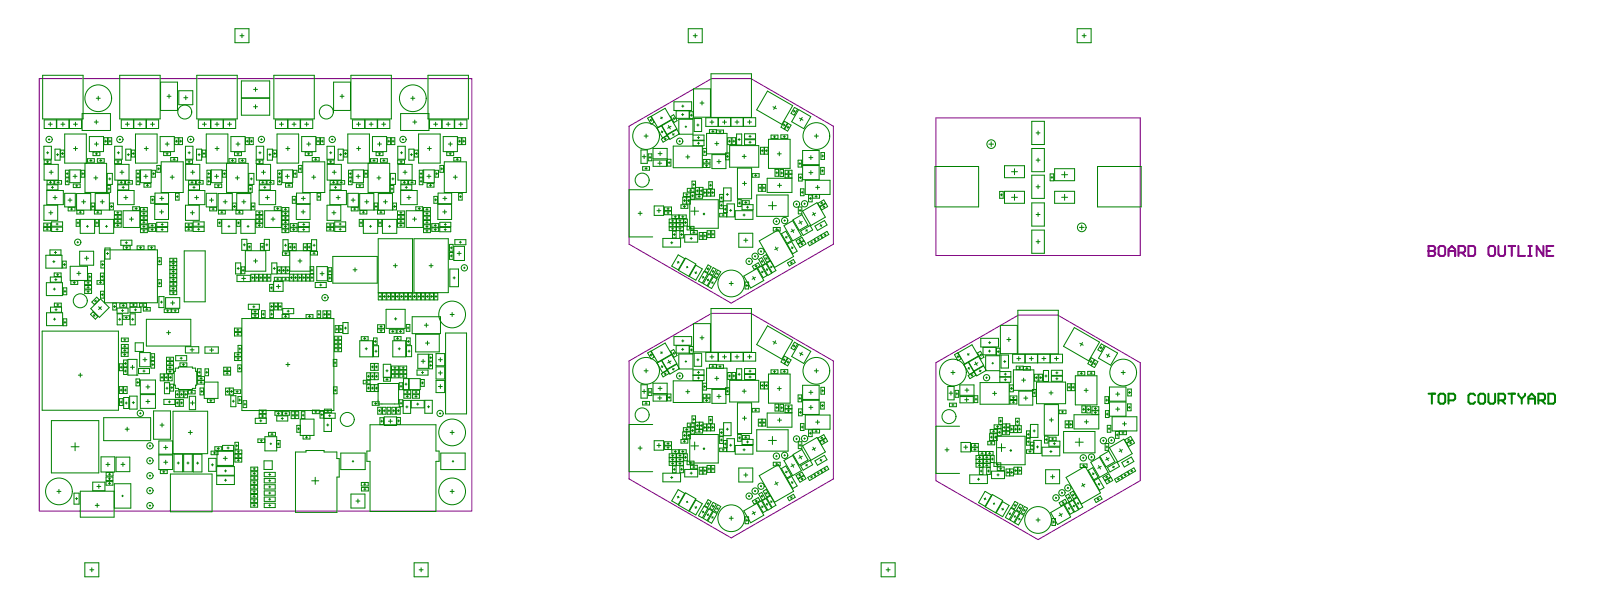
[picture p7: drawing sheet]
<svg xmlns="http://www.w3.org/2000/svg" width="1360mm" height="517mm" viewBox="0 0 1360 517" stroke-linecap="round" stroke-linejoin="round" font-family="sans-serif">
<path d="M1209 208v9h4l2-2v-1l-2-2h-4" fill="none" stroke="#800080" stroke-width="1.7"/>
<circle cx="1209" cy="212" r=".8" fill="#800080"/>
<g fill="none" stroke="#800080" stroke-width="1.7">
<path d="M1209 208h4l2 1v2l-2 1h-4M1218 209l1-1h3l1 1v6l-1 2h-3l-1-2zM1226 212h6M1226 217v-6l3-3 3 3v6M1235 214h4l1-2v-3l-1-1h-4v9M1237 214l3 3M1243 208h4l2 1v6l-2 2h-4zM1260 209l1-1h3l2 1v6l-2 2h-3l-1-2zM1268 208v7l2 2h3l1-2v-7M1277 208h5M1280 208v9M1285 208v9h6"/>
<path d="M1294 208h3M1294 217h3M1295 208v9M1306 208v9l-5-9v9M1309 212h3M1315 208h-6v9h6"/>
</g>
<path d="M33 66h366v366h-366zM792 100h173v116h-173zM533 107l69-41h34l69 41v100l-86 49-86-49zM533 305l69-40h34l69 40v100l-86 50-86-50zM792 307l70-40h33l70 40v100l-86 49-87-49z" fill="none" stroke="#800080" stroke-width=".85"/>
<g fill="none" stroke="#008000" stroke-width=".85">
<path d="M199 24h12v12h-12zM203 30h4M205 29v3M583 24h11v12h-11zM587 30h3M589 29v3M912 24h12v12h-12zM916 30h3M918 29v3M64 186h3v5h-3zM65 189h2M66 188v1"/>
<path d="M68 186h12v11h-12zM73 191h2M74 191v1M81 186h3v5h-3zM81 189h2M82 188v1M84 186h12v11h-12zM89 191h2M90 191v1M184 186h3v5h-3zM185 189h2M186 188v1"/>
<path d="M188 186h12v11h-12zM193 191h2M194 191v1M200 186h3v5h-3zM201 189h2M202 188v1M204 186h12v11h-12zM209 191h2M210 191v1M304 186h3v5h-3zM305 189h2M306 188v1"/>
<path d="M308 186h12v11h-12zM313 191h1M314 191v1M320 186h3v5h-3zM321 189h2M322 188v1M324 186h12v11h-12zM329 191h2M330 191v1M226 232h3v6h-3zM227 235h2M228 234v2"/>
<path d="M232 238h8v8h-8zM263 226h3v5h-3zM263 228h2M264 228v1M83 259l3 3M86 259l-3 3M234 242h3M236 241v3M77 261l8-8 7 7-8 8zM108 304h8v13h-8zM254 355h12v13h-12zM72 476h12v12h-12z"/>
<path d="M351 476h11v12h-11zM746 476h12v12h-12zM76 482h3M78 480v4M355 482h3M356 480v4M750 482h3M752 480v4"/>
</g>
<g fill="none" stroke="#008000" stroke-width="1.7">
<path d="M1209 333h6M1212 333v8M1218 334l1-1h3l1 1v6l-1 1h-3l-1-1zM1226 339h4l2-2v-3l-2-1h-4v8M1249 334l-2-1h-3l-1 1v6l1 1h3l2-1M1252 334l1-1h3l1 1v6l-1 1h-3l-1-1zM1260 333v7l1 1h3l2-1v-7M1268 339h5l1-2v-3l-1-1h-5v8M1271 339l3 2M1277 333h5M1280 333v8M1285 333v1l3 3"/>
<path d="M1288 337v4M1291 333v1l-3 3M1294 337h5M1302 339h4l2-2v-3l-2-1h-4v8M1305 339l3 2M1311 333h4l1 1v6l-1 1h-4zM1294 341v-5l3-3 2 3v5"/>
</g>
<circle cx="116" cy="317" r=".2" fill="#008000"/>
<g fill="none" stroke="#008000" stroke-width=".85">
<path d="M36 64h34v37h-34zM101 64h35v37h-35zM136 69h14v24h-14zM143 80v3M151 77h12v12h-12zM167 64h34v37h-34zM204 68h24v15h-24zM215 76h3M216 74v3M232 64h34v37h-34zM282 69h15v24h-15zM290 80v3"/>
<path d="M297 64h34v37h-34zM362 64h35v37h-35zM587 75h14v24h-14zM602 62h34v37h-34zM650 77l21 12-9 16-21-12zM70 96h23v14h-23zM81 83h4M83 81v4M141 81h4M156 83h3M157 81v3M204 83h24v14h-24z"/>
<path d="M215 90h3M216 89v3M288 81h3M339 96h24v14h-24zM348 83h3M349 81v4M548 100l3-2 3 6-3 1zM551 98l12-6 5 9-11 7zM559 99l1 2M561 99l-2 1M568 99l2-2 3 5-2 2zM570 100l1 1"/>
<path d="M570 86h15v7h-15zM571 100l-1 1M572 94h11v6h-11zM577 97h2M577 90h2M578 96v2M578 89v2M584 95h3v5h-3zM584 97h2M585 96v2M593 87h3M594 85v4"/>
<path d="M597 100h11v7h-11zM608 100h10v7h-10zM619 100h10v7h-10zM629 100h11v7h-11zM654 90l3 2M657 90l-2 3M672 94l1 1M673 91l2 1-3 5-2-1zM673 93l-1 2M676 93l10 6-6 10-10-6zM677 100l3 2M679 99l-2 3"/>
<path d="M37 101h11v8h-11zM41 118h1M41 105h3M42 117v2M43 103v4M48 101h10v8h-10zM52 105h3M53 103v4M55 113h18v25h-18zM59 101h10v8h-10zM62 105h4M64 103v4"/>
<path d="M76 116h12v12h-12zM80 103h3M82 102v3M88 117h3v5h-3zM89 119h1M89 118v2M92 116h3v6h-3zM92 119h2M93 118v2M101 118h1M101 117v2M103 101h10v8h-10z"/>
<path d="M106 105h3M108 103v4M113 101h11v8h-11zM115 113h18v25h-18zM117 105h3M118 103v4M124 101h10v8h-10zM127 105h4M129 103v4M136 116h12v12h-12zM148 117h3v5h-3zM148 119h2"/>
<path d="M149 118v2M151 116h3v6h-3zM152 119h2M153 118v2M161 118h1M161 117v2M168 101h10v8h-10zM171 105h4M173 103v4M175 113h18v25h-18zM179 101h10v8h-10zM182 105h3"/>
<path d="M184 103v4M189 101h11v8h-11zM193 105h3M194 103v4M195 116h12v12h-12zM208 117h3v5h-3zM208 119h2M209 118v2M211 116h3v6h-3zM212 119h2M213 118v2M221 118h1"/>
<path d="M221 117v2M233 101h10v8h-10zM235 113h18v25h-18zM237 105h3M238 103v4M244 101h10v8h-10zM247 105h4M249 103v4M254 101h11v8h-11zM255 116h12v12h-12zM258 105h3M260 103v4"/>
<path d="M268 117h3v5h-3zM268 119h2M269 118v2M271 116h3v6h-3zM272 119h2M273 118v2M281 118h1M281 117v2M294 113h19v25h-19zM298 101h11v8h-11zM302 105h3M304 103v4"/>
<path d="M309 101h10v8h-10zM313 105h3M314 103v4M315 116h12v12h-12zM320 101h10v8h-10zM323 105h3M325 103v4M328 117h3v5h-3zM328 119h2M329 118v2M331 116h3v6h-3zM332 119h2"/>
<path d="M333 118v2M340 118h2M341 117v2M349 103h4M351 102v3M354 113h19v25h-19zM364 101h10v8h-10zM367 105h3M369 103v4M374 101h11v8h-11zM375 116h12v12h-12zM378 105h3"/>
<path d="M379 103v4M385 101h10v8h-10zM388 117h3v5h-3zM388 119h2M388 105h4M389 118v2M390 103v4M391 116h3v6h-3zM392 119h2M393 118v2M545 115h4M547 113v4"/>
<path d="M551 101v2M552 101l-2 1M556 109l4-3 5 8-4 3zM560 118l5-3 1 2-5 3zM560 111l1 1M560 106l9-5 4 8-8 5zM561 111l-1 1M563 117l1 1M564 117l-2 1M565 114l8-5 2 4-8 5zM566 106l1 3M568 107l-3 1"/>
<path d="M570 113v1M571 113l-2 1M575 101h12v13h-12zM575 119h1M575 119v1M580 107h1M581 107v1M587 114h9v5h-9zM587 119h9v4h-9zM588 100h6v11h-6zM590 106h2M590 116h2"/>
<path d="M591 105v2M591 115v2M601 110h5v3h-5zM601 103h3M603 111h1M603 102v3M603 110v2M607 110h5v3h-5zM607 120v3M609 112h1M609 111v1M612 103h3"/>
<path d="M613 102v3M616 117h3v5h-3zM617 119h1M618 119v1M620 116h3v6h-3zM620 119h2M621 118v2M622 103h4M624 113h4v10h-4zM624 102v3M625 118h2M626 117v2"/>
<path d="M630 118h10v4h-10zM630 113h10v4h-10zM633 103h3M634 115h2M635 102v3M635 119v2M635 114v2M651 118h18v24h-18zM653 114h6v3h-6zM655 116h2M656 115v2M661 114h6v3h-6z"/>
<path d="M663 116h2M663 105l2 1M664 115v1M664 103l3 1-3 5-3-1zM664 105l-1 2M666 107l2 1M667 104l3 2-3 5-3-2zM667 107l-1 1M689 115h4M691 113v4M839 120v4M873 103h11v19h-11z"/>
<path d="M877 112h3M879 111v3M37 124h6v11h-6zM37 139h12v13h-12zM37 135h6v3h-6zM39 137h2M39 129h2M40 136v2M40 128v2M47 126h4v9h-4zM48 131h2M49 130v2"/>
<path d="M51 127h3v6h-3zM52 130h2M53 129v2M62 126h4M64 124v3M72 138h18v25h-18zM74 134h6v3h-6zM76 136h2M77 135v2M79 129h6v3h-6zM80 122h3M81 130h2"/>
<path d="M82 120v4M82 129v2M82 134h6v3h-6zM84 136h2M85 135v2M97 135h6v3h-6zM97 124h6v11h-6zM97 139h12v13h-12zM99 137h2M99 129h2M100 136v2M100 128v2"/>
<path d="M106 126h5v9h-5zM108 131h2M109 130v2M111 127h3v6h-3zM112 130h2M113 129v2M122 126h4M124 124v3M133 140h3v6h-3zM136 137h19v26h-19zM139 129h5v3h-5zM140 122h3"/>
<path d="M141 130h1M141 129v2M142 120v4M145 133h5v3h-5zM147 135h1M147 134v2M157 124h6v11h-6zM157 139h12v13h-12zM157 135h6v3h-6zM159 137h2M159 129h2M160 136v2"/>
<path d="M160 128v2M166 126h5v9h-5zM168 131h1M169 130v2M171 127h3v6h-3zM172 130h2M173 129v2M182 126h3M184 124v3M192 138h18v25h-18zM194 134h6v3h-6zM196 136h2"/>
<path d="M197 135v2M199 129h5v3h-5zM200 122h3M201 130h1M201 120v4M201 129v2M202 134h6v3h-6zM204 136h2M205 135v2M217 135h6v3h-6zM217 124h6v11h-6zM217 139h12v13h-12z"/>
<path d="M219 137h2M219 129h2M220 136v2M220 128v2M226 126h5v9h-5zM228 131h1M228 130v2M231 127h3v6h-3zM232 130h2M233 129v2M242 126h3M244 124v3"/>
<path d="M253 140h3v6h-3zM256 137h19v26h-19zM258 129h6v3h-6zM260 122h3M260 130h2M261 129v2M261 120v4M264 133h6v3h-6zM266 135h2M267 134v2M277 124h6v11h-6zM277 139h12v13h-12z"/>
<path d="M277 135h6v3h-6zM279 137h2M279 129h2M280 136v2M280 128v2M286 126h5v9h-5zM287 131h2M288 130v2M291 127h3v6h-3zM292 130h1M293 129v2M302 126h3"/>
<path d="M304 124v3M312 138h18v25h-18zM314 134h5v3h-5zM316 136h1M317 135v2M318 129h6v3h-6zM320 122h3M320 130h2M321 120v4M321 129v2M322 134h6v3h-6zM324 136h2"/>
<path d="M325 135v2M337 135h5v3h-5zM337 124h6v11h-6zM337 139h12v13h-12zM339 137h1M339 129h2M340 136v2M340 128v2M346 126h4v9h-4zM347 131h2M348 130v2M351 127h3v6h-3z"/>
<path d="M352 130h1M352 129v2M362 126h3M363 124v3M372 140h3v6h-3zM376 137h19v26h-19zM378 129h6v3h-6zM380 122h3M380 130h2M381 129v2M381 120v4M384 133h6v3h-6z"/>
<path d="M386 135h2M387 134v2M543 127h5v11h-5zM544 133h3M545 131v3M549 130h3v6h-3zM549 133h2M550 132v2M553 126h12v8h-12zM553 135h11v6h-11zM557 138h3M557 130h3"/>
<path d="M559 136v4M559 128v4M565 135h3v6h-3zM566 138h1M566 137v2M570 124h25v18h-25zM581 133h3M582 131v3M590 121h2M591 120v2M595 139h6v3h-6zM595 135h6v3h-6z"/>
<path d="M596 128h1M597 128v1M597 136h2M598 126h-3v5h3v-18h17v17h-17M598 139v2M598 135v2M603 131h11v12h-11zM605 121h3M607 137h3M609 135v3M614 129h3v6h-3zM615 132h2"/>
<path d="M616 131v2M618 123h24v18h-24zM628 132h4M630 131v3M634 120h2M644 125h3v5h-3zM644 127h2M645 127v1M647 125h3v5h-3zM648 127h2M649 127v1M658 130h3"/>
<path d="M660 128v4M676 135h3v6h-3zM676 138h2M677 137v2M679 127h14v12h-14zM685 133h3M686 132v3M695 129h3v6h-3zM696 132h1M696 131v2M837 122h4M873 126h11v19h-11z"/>
<path d="M877 135h3M879 134v3M40 156h9v5h-9zM40 153h6v3h-6zM42 146h3M42 154h2M43 153v2M43 144v3M43 158h2M44 158v1M46 153h6v3h-6zM48 154h2"/>
<path d="M49 153v2M55 144h3v6h-3zM55 150h3v6h-3zM56 147h2M56 153h2M57 146v2M57 152v2M59 144h9v11h-9zM62 149h3M62 156h6v3h-6zM64 147v4M64 157h2"/>
<path d="M65 156v2M69 144h3v6h-3zM69 147h2M70 146v2M79 150h4M81 149v3M91 157h3v6h-3zM91 147h4v9h-4zM91 160h2M92 151h2M92 159v2M93 150v2"/>
<path d="M100 156h9v5h-9zM100 153h6v3h-6zM102 146h3M102 154h2M103 153v2M103 144v3M103 158h2M104 158v1M106 153h6v3h-6zM108 154h2M109 153v2M115 144h3v6h-3z"/>
<path d="M115 150h3v6h-3zM116 147h2M116 153h2M117 146v2M117 152v2M119 144h9v11h-9zM122 149h3M122 155h6v3h-6zM123 147v4M124 157h2M125 156v2M129 144h3v6h-3z"/>
<path d="M129 147h2M130 146v2M133 143h2M134 142v2M144 150h3M146 148v4M160 156h9v5h-9zM160 153h5v3h-5zM161 146h4M162 154h1M163 153v2M163 144v3"/>
<path d="M163 158h2M164 158v1M166 153h6v3h-6zM168 154h2M169 153v2M175 144h3v6h-3zM175 150h3v6h-3zM176 147h2M176 153h2M177 146v2M177 152v2M179 144h9v11h-9z"/>
<path d="M182 149h3M182 156h6v3h-6zM183 147v4M184 157h2M185 156v2M188 144h3v6h-3zM189 147h2M190 146v2M199 150h4M201 149v3M211 157h3v6h-3zM211 147h4v9h-4z"/>
<path d="M211 160h2M212 151h2M212 159v2M213 150v2M219 156h10v5h-10zM220 153h5v3h-5zM221 146h4M222 154h1M222 153v2M223 144v3M223 158h2M224 158v1"/>
<path d="M226 153h6v3h-6zM228 154h2M229 153v2M235 144h3v6h-3zM235 150h3v6h-3zM236 147h2M236 153h2M237 146v2M237 152v2M239 144h9v11h-9zM242 149h3M242 155h6v3h-6z"/>
<path d="M243 147v4M244 157h2M245 156v2M248 144h3v6h-3zM249 147h2M250 146v2M253 143h2M254 142v2M264 150h3M266 148v4M279 156h10v5h-10zM279 153h6v3h-6z"/>
<path d="M281 146h4M281 154h2M282 153v2M283 144v3M283 158h2M284 158v1M286 153h6v3h-6zM288 154h2M289 153v2M295 144h3v6h-3zM295 150h3v6h-3zM296 147h1"/>
<path d="M296 153h1M297 146v2M297 152v2M299 144h9v11h-9zM302 149h3M302 156h6v3h-6zM303 147v4M304 157h2M305 156v2M308 144h3v6h-3zM309 147h2M310 146v2"/>
<path d="M319 150h3M321 149v3M330 157h3v6h-3zM330 147h5v9h-5zM331 160h2M332 151h1M332 159v2M333 150v2M339 156h10v5h-10zM339 153h6v3h-6zM341 146h4M341 154h2"/>
<path d="M342 153v2M343 144v3M343 158h2M344 158v1M346 153h6v3h-6zM348 154h2M349 153v2M355 144h3v6h-3zM355 150h3v6h-3zM356 147h1M356 153h1M356 146v2"/>
<path d="M356 152v2M359 144h9v11h-9zM361 149h4M362 155h5v3h-5zM363 147v4M364 157h1M364 156v2M368 144h3v6h-3zM369 147h2M370 146v2M373 143h2M374 142v2"/>
<path d="M384 150h3M385 148v4M544 141h6v3h-6zM546 142h2M547 142v1M582 159h6v3h-6zM585 160v2M586 156h2M587 155v2M589 159h3v5h-3v-11h-3v6h3M597 140h2M600 154h3v6h-3z"/>
<path d="M601 157h1M601 156v2M613 159h6v11h-6zM624 142h12v26h-12zM629 155h3M630 153v4M637 147h6v3h-6zM639 148h2M640 147v2M642 156h3v6h-3zM643 159h1M643 158v2"/>
<path d="M645 156h3v6h-3zM646 159h2M647 158v2M649 151h21v12h-21zM656 143h3v6h-3zM657 146h1M658 145v2M658 157h4M660 155v3M660 143h3v6h-3zM661 146h2M662 145v2"/>
<path d="M665 147h5v3h-5zM665 144h5v3h-5zM667 149h1M667 146h1M667 148v2M667 145v1M676 147h3v6h-3zM677 150h1M678 149v2M678 160h3v6h-3zM679 140h14v12h-14zM682 152h21v12h-21z"/>
<path d="M685 146h3M686 144v4M690 158h4M692 157v3M695 142h3v5h-3zM695 145h2M696 144v1M791 141h37v34h-37zM850 140h17v10h-17zM856 145h5M859 143v5M873 148h11v20h-11z"/>
<path d="M877 158h3M879 156v4M889 147h3v6h-3zM890 150h1M890 149v2M893 143h17v10h-17zM899 148h5M901 145v5M929 141h37v34h-37zM37 174h12v12h-12zM40 161h14v12h-14zM41 180h4"/>
<path d="M43 178v4M45 167h3M47 165v4M55 164h9v11h-9zM58 169h3M58 175h6v3h-6zM59 168v3M60 177h2M61 176v2M65 164h12v14h-12zM65 178h6v3h-6zM67 179h2"/>
<path d="M68 179v1M69 171h3M71 169v3M77 172h3v6h-3zM78 175h2M79 174v2M80 178h6v3h-6zM81 164h12v14h-12zM82 179h2M83 179v1M85 171h3M87 169v3"/>
<path d="M93 172h3v6h-3zM94 175h1M94 174v2M97 178h6v3h-6zM99 180h2M100 161h14v12h-14zM100 179v2M104 178h14v14h-14zM105 167h3M107 165v4M112 175h6v3h-6zM114 176h2"/>
<path d="M115 176v1M119 176h6v3h-6zM119 179h6v3h-6zM121 177h2M122 176v2M122 180v2M128 166h3v6h-3zM128 169h2M129 168v2M131 173h12v13h-12zM131 163h12v9h-12zM135 179h3"/>
<path d="M135 168h4M137 178v3M137 166v3M149 163h3v6h-3zM149 166h2M150 165v2M157 174h12v12h-12zM159 161h14v12h-14zM161 180h3M163 178v4M165 167h3M166 165v4"/>
<path d="M175 164h9v11h-9zM177 169h4M178 175h5v3h-5zM179 168v3M180 177h1M180 176v2M185 164h12v14h-12zM185 178h6v3h-6zM187 179h2M188 179v1M189 171h3M191 169v3"/>
<path d="M197 172h3v6h-3zM198 175h1M198 174v2M200 178h6v3h-6zM200 164h12v14h-12zM202 179h2M203 179v1M205 171h3M206 169v3M213 172h3v6h-3zM213 175h2M214 174v2"/>
<path d="M217 178h5v3h-5zM219 180h1M219 161h14v12h-14zM220 179v2M224 178h14v14h-14zM225 167h3M226 165v4M232 175h6v3h-6zM234 176h2M235 176v1M239 176h6v3h-6zM239 179h6v3h-6z"/>
<path d="M241 177h2M242 176v2M242 180v2M247 166h3v6h-3zM248 169h2M249 168v2M251 173h11v13h-11zM251 163h11v9h-11zM255 179h3M255 168h3M257 178v3M257 166v3"/>
<path d="M268 163h3v6h-3zM269 166h2M270 165v2M277 174h11v12h-11zM279 161h14v12h-14zM281 180h3M283 178v4M285 167h3M286 165v4M294 164h9v11h-9zM297 169h4M297 175h6v3h-6z"/>
<path d="M299 168v3M299 177h2M300 176v2M304 164h12v14h-12zM305 178h6v3h-6zM307 179h2M308 179v1M309 171h3M310 169v3M317 172h3v6h-3zM317 175h2M318 174v2"/>
<path d="M320 178h5v3h-5zM320 164h12v14h-12zM322 179h1M322 179v1M325 171h3M326 169v3M333 172h3v6h-3zM333 175h2M334 174v2M336 178h6v3h-6zM338 180h2M339 161h14v12h-14z"/>
<path d="M339 179v2M344 178h14v14h-14zM344 167h4M346 165v4M352 175h6v3h-6zM354 176h2M355 176v1M359 176h5v3h-5zM359 179h5v3h-5zM361 177h1M361 176v2M361 180v2"/>
<path d="M367 166h3v6h-3zM368 169h2M369 168v2M371 173h11v13h-11zM371 163h11v9h-11zM375 179h3M375 168h3M376 178v3M377 166v3M388 163h3v6h-3zM389 166h2M390 165v2"/>
<path d="M542 179v3M553 160h-20v40h20M554 174h8v8h-8zM556 178h3M558 177v3M563 175h5v3h-5zM563 179h5v3h-5zM565 177h1M566 176v2M566 179v2M576 173h6v3h-6zM578 167h3v6h-3z"/>
<path d="M578 175h2M578 163h6v3h-6zM579 170h1M579 174v2M579 169v2M580 165h2M581 164v2M581 167h3v6h-3zM582 170h2M583 169v2M584 161h2M585 179h6"/>
<path d="M585 163h3v6h-3zM585 166h2M586 165v2M588 175v7M589 165h6v3h-6zM589 161h2M590 161v1M591 166h2M592 165v2M593 161h1M594 161v1M595 160h3v6h-3v-7h-3v5h3"/>
<path d="M596 163h2M597 162v2M598 160h3v6h-3zM599 163h2M600 162v2M602 160h3v6h-3zM602 163h2M603 162v2M609 171h3v6h-3zM609 164h3v6h-3zM610 174h2M610 167h2"/>
<path d="M611 166v2M611 173v2M613 177h2M614 176v2M615 164h2M615 172h7v11h-7zM615 174h-3v6h3M616 164v1M618 178h1M619 177v2M622 178h15v8h-15zM624 169h3v6h-3z"/>
<path d="M625 172h2M626 171v2M628 173h9v4h-9zM628 170h6v3h-6zM630 171h2M631 170v2M632 175h2M633 174v2M641 165h26v18h-26zM650 174h7M654 171v6M674 173h1"/>
<path d="M674 172v1M676 175h3v6h-3zM676 178h2M677 177v2M678 163h2M679 162v2M679 179l13-8 7 13-13 7zM680 172h2M681 172v1M684 165h3v6h-3zM685 168h2M686 167v2"/>
<path d="M688 165h6v3h-6zM688 180l2 3M690 166h2M691 165v2M692 172l5-3 2 3-5 3zM694 175l5-3 2 3-5 3zM695 171l1 2M696 171l-1 1M697 174l1 2M698 174l-1 1M846 162h3v6h-3zM847 165h2"/>
<path d="M848 164v2M850 162h17v10h-17zM856 167h5M859 164v5M873 172h11v19h-11zM879 180v3M893 162h17v10h-17zM899 167h5M901 164v5M37 192h6v3h-6zM37 189h6v3h-6zM39 194h2"/>
<path d="M39 190h2M40 193v2M40 189v2M44 188h9v3h-9zM44 192h9v4h-9zM47 190h2M47 194h2M48 189v1M48 193v2M97 182h6v3h-6zM97 189h6v3h-6zM97 186h6v3h-6z"/>
<path d="M99 191h2M99 184h2M99 187h2M100 183v2M100 190v2M100 186v2M110 185h3M111 184v3M119 194h6v3h-6zM119 183h6v3h-6zM119 186h6v3h-6zM119 190h6v3h-6z"/>
<path d="M121 195h2M121 192h2M121 188h2M121 184h2M121 181h2M122 194v2M122 183v2M122 187v2M122 191v2M126 193h6v3h-6zM126 189h6v3h-6zM128 194h2"/>
<path d="M128 191h2M129 190v2M129 193v2M133 192h9v4h-9zM133 188h9v4h-9zM136 194h2M136 190h2M137 193v2M137 189v2M157 192h6v3h-6zM157 189h6v3h-6zM159 194h2"/>
<path d="M159 190h2M160 193v2M160 189v2M164 188h9v3h-9zM164 192h9v4h-9zM167 190h2M167 194h2M168 189v1M168 193v2M217 189h5v3h-5zM217 182h5v3h-5zM217 186h5v3h-5z"/>
<path d="M219 191h1M219 184h1M219 187h1M220 183v2M220 190v2M220 186v2M229 185h4M231 184v3M239 194h6v3h-6zM239 183h6v3h-6zM239 186h6v3h-6zM239 190h6v3h-6z"/>
<path d="M241 195h2M241 192h2M241 188h2M241 184h2M241 181h2M242 194v2M242 183v2M242 187v2M242 191v2M246 193h6v3h-6zM246 189h6v3h-6zM248 194h2"/>
<path d="M248 191h2M249 190v2M249 193v2M252 192h10v4h-10zM252 188h10v4h-10zM256 194h2M256 190h2M257 193v2M257 189v2M277 192h5v3h-5zM277 189h5v3h-5zM279 194h1"/>
<path d="M279 190h1M279 193v2M280 189v2M283 192h10v4h-10zM283 188h10v3h-10zM287 190h2M287 194h2M288 189v1M288 193v2M336 189h6v3h-6zM336 182h6v3h-6zM336 186h6v3h-6z"/>
<path d="M338 191h2M338 184h2M338 187h2M339 183v2M339 190v2M339 186v2M349 185h4M351 184v3M359 194h5v3h-5zM359 183h5v3h-5zM359 186h5v3h-5zM359 190h5v3h-5z"/>
<path d="M361 195h1M361 192h1M361 188h1M361 184h1M361 181h1M361 194v2M361 183v2M361 187v2M361 191v2M366 189h5v3h-5zM366 193h5v3h-5zM368 194h1"/>
<path d="M368 191h1M368 190v2M368 193v2M372 192h10v4h-10zM372 188h10v4h-10zM376 194h2M376 190h2M377 193v2M377 189v2M540 180h4M565 180h1M566 185h6v3h-6z"/>
<path d="M566 189h6v3h-6zM566 192h6v3h-6zM568 190h2M568 187h2M568 194h2M569 182h6v3h-6zM569 195h3v6h-3zM569 186v2M569 189v2M569 193v1M570 198h2M571 183h2"/>
<path d="M571 197v2M572 182v2M573 185h5v3h-5zM573 189h5v3h-5zM573 192h5v3h-5zM575 190h1M575 187h1M575 194h1M575 182h6v3h-6zM575 195h3v6h-3zM576 186v2M576 189v2"/>
<path d="M576 193v1M576 198h2M577 197v2M577 183h2M578 182v2M579 185h3v6h-3zM579 188h2M580 198h11v7h-11zM580 187v2M582 191h5v3h-5zM584 193h24v-24h-24v24M584 195h6v3h-6z"/>
<path d="M585 192v2M586 196h2M587 196v1M592 197h3v5h-3zM592 200h2M593 199v2M595 197h3v5h-3zM595 181h2M596 200h2M596 180v2M596 182h.1M597 199v1"/>
<path d="M599 195h3v6h-3zM599 198h2M600 197v2M602 195h3v6h-3zM603 198h1M604 197v2M609 180h6v3h-6zM611 182h2M612 181v2M625 197h12v12h-12zM629 182h2M630 181v2"/>
<path d="M655 192h5v3h-5zM657 187h1M657 194h1M657 187v1M657 193v2M661 198l4-2 5 8-4 2zM664 187h1M664 191l7-4 7 13-7 4zM664 186v1M665 200l1 1M670 194l2 3M671 186l8-4 5 9-8 4z"/>
<path d="M672 194l-2 2M677 187l1 3M678 195l8-4 2 4-8 4zM679 187l-3 2M682 194l1 2M684 195h-2M690 191l8-4 2 3-8 5zM690 180l-2 2M694 190l1 2M695 199l5-3 2 2-5 3zM696 190l-2 1M698 198l1 1"/>
<path d="M699 198l-1 1M873 195h11v19h-11zM877 181h3M914 192h4M916 190v4M39 216h13v11h-13zM42 211h10v5h-10zM46 214h2M47 213v1M65 205h1M66 204v2M67 213h12v11h-12z"/>
<path d="M72 218h3M73 217v3M88 211h45v45h-45zM89 210h4v9h-4zM90 214h2M91 214v1M102 203h10v4h-10zM104 208h6v3h-6zM106 205h2M106 210h2M107 204v2M107 209v1"/>
<path d="M116 208h6v3h-6zM118 210h2M119 209v1M125 208h6v3h-6zM127 209h2M128 209v1M134 218h3v6h-3zM144 218h6v6h-6zM146 220h2M147 219v2M156 212h18v43h-18zM205 202h4v10h-4z"/>
<path d="M206 207h2M207 206v2M208 212h17v17h-17zM210 206h3v6h-3zM210 209h2M211 208v2M216 219v3M220 206h3v6h-3zM221 209h2M222 208v2M224 202h4v10h-4zM225 207h2"/>
<path d="M226 206v2M239 213h6v3h-6zM240 203h4v9h-4zM241 207h2M241 215h2M242 207v1M242 214v1M244 206h3v6h-3zM245 209h2M245 212h18v17h-18zM246 208v2M248 212v-6h3v6"/>
<path d="M248 209h2M249 208v2M254 219v3M257 212v-6h3v6M257 209h2M258 208v2M260 206h3v6h-3zM261 209h2M262 208v2M263 213h6v3h-6zM264 203h4v9h-4zM265 214h2"/>
<path d="M265 207h2M266 213v2M266 207v1M282 217h37v23h-37zM320 202h29v46h-29zM350 202h29v46h-29zM381 207h3v6h-3zM381 214h3v5h-3zM381 210h2M381 216h2M382 209v2M382 216v1"/>
<path d="M384 208h9v12h-9zM385 203h9v4h-9zM387 214h3M389 213v3M389 205h2M390 204v2M561 202h15v7h-15zM568 205h2M569 204v2M574 216l6 3-6 9-5-3zM580 218l9 5-6 11-9-5zM584 202h2"/>
<path d="M585 201v2M630 203h3M631 202v3M639 216l1 1M640 216l-1 1M642 219l3-1 3 5-3 1zM643 204l16-10 13 23-16 9zM644 212l1 1M645 212l-1 1M646 217l3-2 3 5-3 2zM648 218l1 1M650 218l-2 1"/>
<path d="M656 209l2 3M659 210l-3 1M666 207l4-3 5 8-4 3zM666 200l-1 1M670 209l1 1M671 209l-1 1M674 204l5-3 1 2-5 3zM676 207l5-3 1 2-5 3zM677 203l1 1M678 203l-2 1M678 206l1 1M680 206l-2 1"/>
<path d="M684 205l5-3 1 3-5 3zM687 204v2M688 205l-2 1M689 202l5-3 2 3-5 2zM692 201l1 2M694 201l-2 1M877 204h3M879 203v3M39 239h14v11h-14zM43 234h9v5h-9zM45 221h2M46 220v2"/>
<path d="M46 231h6v3h-6zM46 237h2M47 236v1M48 232h2M49 231v2M53 221h3v6h-3zM54 224h1M55 223v2M59 225h15v12h-15zM60 238h6v3h-6zM62 239h2M63 238v2"/>
<path d="M65 231h3M67 230v3M72 238h5v3h-5zM74 239h1M75 231h3v6h-3zM75 238v2M75 234h2M76 233v2M82 237h6v3h-6zM84 239h2M85 231h3v6h-3zM85 238v2"/>
<path d="M86 234h1M86 224h2M87 233v2M87 223v2M88 221h-3v6h3M134 237h3v5h-3zM134 221h2M134 240h2M135 220v2M135 239v1M144 228h6v3h-6zM144 232h6v3h-6z"/>
<path d="M144 225h6v3h-6zM144 221h6M144 235h6v3h-6zM144 239h6v3h-6zM146 233h2M146 223h2M146 226h2M146 230h2M146 237h2M147 222v2M147 225v2M147 229v2"/>
<path d="M147 232v2M147 236v1M147 239v2M199 222h5v10h-5zM201 233h11v5h-11zM201 227h2M202 226v2M204 226h3v6h-3zM205 236h3M205 229h2M206 228v2M206 234v3"/>
<path d="M212 232h3v6h-3zM213 235h2M214 234v2M215 221h3M216 232h3v6h-3zM216 235h2M217 234v2M219 232h3v6h-3zM220 235h2M221 234v2M223 232h3v6h-3zM223 235h2"/>
<path d="M224 234v2M230 222h4v10h-4zM231 227h2M232 226v2M232 235h6v3h-6zM234 236h2M235 226h3v6h-3zM235 235v2M236 229h1M236 228v2M238 226h3v6h-3zM239 235h6v3h-6z"/>
<path d="M239 229h2M240 228v2M241 236h2M242 235v2M242 226h3v6h-3zM243 229h1M244 228v2M245 232h3v6h-3zM246 235h2M247 234v2M249 232h3v6h-3zM249 235h2"/>
<path d="M250 234v2M252 232h3v6h-3zM252 221h4M253 235h2M254 234v2M256 232h3v6h-3zM256 235h2M257 234v2M259 232h3v6h-3zM260 235h2M261 234v2M263 232h3v6h-3z"/>
<path d="M263 235h2M264 234v2M267 239h9v4h-9zM268 226h9v11h-9zM271 231h3M273 230v3M278 235h2M278 229h2M279 234v2M279 228v2M281 232v6h-3v-6h3v-6h-3v6M299 228h3"/>
<path d="M301 227v3M333 225h3M335 223v3M363 225h4M365 223v3M381 228h7v15h-7zM384 235h1M384 234v2M392 227h2M393 226v1M573 221l2 1M575 221l-1 2"/>
<path d="M581 226h1M582 225l-1 2M588 230l2 1M589 224l5 3-5 10-5-3zM589 230v1M594 234l2 1M596 234l-1 1M596 230l3 1-5 8-3-1zM598 227l2 1M599 236l1 1M599 224l3 2-3 5-3-2zM600 227l-1 1"/>
<path d="M600 236l-1 2M600 232l3 2-4 8-4-2zM602 239l2 1M603 229l1 1M604 238l-1 2M604 226l2 2-3 5-2-2zM604 234l3 2-5 8-3-2zM604 229l-1 1M607 231l1 1M608 228l2 2-3 5-2-2zM608 231l-1 1M617 240h4"/>
<path d="M619 238v3M630 234l11-7 6 10-12 7zM631 239h3v5h-3zM634 220v2M635 221h-1M637 225l5-3 1 3-5 3zM637 234l2 3M640 235l-3 1M640 224l1 2M641 225l-2 1M641 227l4-2 4 8-3 2zM644 220l1 2"/>
<path d="M645 229l1 2M645 225l4-2 4 8-3 2zM646 221l-2 1M646 230h-1M649 227l1 2M649 223l3-2 5 8-3 2zM650 228h-1M652 225l1 1M654 225l-2 1M667 222l5-3 1 3-5 3zM669 221l1 2M671 222l-2 1"/>
<path d="M43 260h9v4h-9zM45 245h2M46 244v1M46 256h6v3h-6zM48 258h2M49 257v2M54 244h3v5h-3zM54 246h2M55 245v2M72 241h6v3h-6zM72 245h6v3h-6zM74 247h2"/>
<path d="M74 243h2M75 242v2M75 246v2M78 255l4-4 2 2-4 5zM80 254l1 1M81 254l-1 1M85 246h3v6h-3zM86 249h2M87 248v2M95 256h3v6h-3zM96 259h2M97 258v2"/>
<path d="M101 257h6v3h-6zM103 258h2M104 257v2M110 260h9v4h-9zM110 256h6v3h-6zM112 258h2M113 257v2M118 257h6v3h-6zM120 258h2M121 257v2M135 251h4v9h-4zM136 256h2"/>
<path d="M137 255v1M140 252h12v9h-12zM144 243h6v3h-6zM144 246h6v3h-6zM144 256h4M146 244h2M146 248h2M146 240h2M146 255v3M147 243v2M147 247v2M210 257h10v5h-10z"/>
<path d="M214 260h2M215 259v1M228 241h3v5h-3zM228 256h3v6h-3zM229 243h2M229 259h2M230 243v1M230 258v2M232 256h3v6h-3zM233 259h1M234 258v2M236 256h3v6h-3z"/>
<path d="M236 259h2M237 258v2M271 241h1M272 240v2M274 252h2M275 251v1M320 248h3v6h-3zM321 251h2M322 250v2M324 248h3v6h-3zM324 251h2M325 250v2"/>
<path d="M327 248h3v6h-3zM328 251h2M329 250v2M331 248h3v6h-3zM332 251h2M333 250v2M335 248h3v6h-3zM335 251h2M336 250v2M338 248h3v6h-3zM339 251h2M340 250v2"/>
<path d="M342 248h3v6h-3zM343 251h1M344 250v2M346 248h3v6h-3zM346 251h2M347 250v2M349 248h3v6h-3zM350 251h2M351 250v2M353 248h3v6h-3zM354 251h1M354 250v2"/>
<path d="M357 248h3v6h-3zM357 251h2M358 250v2M360 248h3v6h-3zM361 251h2M362 250v2M364 248h3v6h-3zM365 251h1M365 250v2M368 248h3v6h-3zM368 251h2M369 250v2"/>
<path d="M631 242h2M632 241v1M39 265h14v10h-14zM45 270h2M46 269v2M47 262h1M47 261v2M53 270h3v6h-3zM54 273h2M55 272v2M77 266l2-2 4 4-2 2zM79 266l1 2"/>
<path d="M80 266l-1 2M99 261h9v4h-9zM99 265h5v10h-5zM100 270h2M101 269v2M103 263h2M104 262v2M104 267h6v3h-6zM106 269h2M107 268v2M110 265h4v10h-4zM111 270h2"/>
<path d="M112 269v2M114 262h2M115 261v2M121 260h6v3h-6zM123 262h2M124 270h38v23h-38zM124 261v1M139 261h6v3h-6zM141 263h2M142 262v2M143 280v3M145 261h6v3h-6z"/>
<path d="M147 263h2M148 262v2M198 278h6v3h-6zM200 279h2M201 278v2M205 269h78v78h-78zM213 262h6v3h-6zM213 266h6v3h-6zM215 264h2M215 267h2M216 263v2M216 266v2"/>
<path d="M221 263h3v6h-3zM222 266h2M223 265v2M228 263h3v6h-3zM229 266h2M230 265v2M239 266h6v3h-6zM239 261h10v4h-10zM241 268h2M242 267v1M243 263h2M244 262v2"/>
<path d="M259 266h6v3h-6zM261 268h2M262 267v2M268 263h3v6h-3zM269 266h2M270 265v2M273 263h3v6h-3zM274 266h2M275 265v2M277 263h3v6h-3zM278 266h1M278 265v2"/>
<path d="M284 275h3v6h-3zM284 278h2M285 277v2M287 275h3v6h-3zM288 278h1M289 277v2M290 273h5v9h-5zM292 277h1M292 277v1M320 275h5v3h-5zM320 278h5v3h-5zM322 280h1"/>
<path d="M322 276h1M323 275v2M323 279v2M327 262h16v16h-16zM330 279h5v3h-5zM333 279v2M334 270h2M335 269v2M336 279h6v3h-6zM339 279v2M344 274h3v6h-3zM345 277h1"/>
<path d="M345 276v2M349 268h24v14h-24zM359 275h4M361 273v4M381 266h3M383 264v4M587 274h14v24h-14zM602 261h34v37h-34zM650 276l21 12-9 16-21-13zM847 275h14v24h-14zM862 262h34v37h-34zM909 277l22 12-9 16-22-12z"/>
<path d="M36 280h64v67h-64zM103 298h5v3h-5zM103 291h6v3h-6zM103 295h6v3h-6zM103 286h6v3h-6zM105 300h1M105 296h2M105 293h2M105 287h2M106 299v2M106 292v2M106 295v2"/>
<path d="M106 287v1M114 290h7v7h-7zM118 298h9v12h-9zM128 299h3v6h-3zM141 281h3M157 293h11v6h-11zM161 296h3M163 294v4M173 293h12v6h-12zM177 296h4M179 294v4M198 281h6v3h-6z"/>
<path d="M199 298h5v3h-5zM200 283h2M201 300h1M201 282v2M201 299v2M202 292h3v6h-3zM202 295h2M203 294v2M283 288h6v3h-6zM283 291h6v3h-6zM283 295h6v2h-6zM283 284h6v3h-6z"/>
<path d="M285 289h2M285 296h2M285 293h2M285 286h2M286 288v2M286 292v2M286 295v2M286 285v2M305 288h10v14h-10zM306 285h6v3h-6zM308 286h2M309 285v2"/>
<path d="M309 295h2M310 294v2M316 292h4v10h-4zM316 286h3v6h-3zM317 289h2M317 297h2M318 288v2M318 296v2M332 280h1M332 288h11v14h-11zM334 285h5v3h-5zM336 286h1"/>
<path d="M337 285v2M337 295h2M338 294v2M338 280h2M344 292h4v10h-4zM344 286h3v6h-3zM345 289h2M345 297h2M346 288v2M346 296v2M352 283h20v15h-20zM354 300h9v12h-9z"/>
<path d="M360 290h4M362 289v3M363 300h3v5h-3zM369 299h7v10h-7zM377 282h18v68h-18zM548 299l3-2 3 5-3 2zM551 300v1M551 297l12-7 5 10-11 6zM552 300l-2 1M559 298l1 1M561 298l-2 1M568 297l2-1 3 5-2 1z"/>
<path d="M570 298l1 2M570 285h15v7h-15zM571 298l-1 1M572 292h11v7h-11zM575 299h12v13h-12zM577 296h2M577 288h2M578 295v1M578 287v2M584 293h3v6h-3zM584 296h2M585 295v2"/>
<path d="M588 299h6v11h-6zM593 286h3M594 284v3M597 298h11v7h-11zM608 298h10v7h-10zM619 298h10v7h-10zM629 298h11v7h-11zM654 289l3 2M657 288l-2 3M672 292l1 1M673 289l2 2-3 5-2-2zM673 292l-1 1"/>
<path d="M676 291l10 6-6 10-10-5zM677 299l3 1M679 298l-2 3M811 298l12-6 5 9-12 7zM819 299l1 2M820 299l-1 1M827 299l3-2 3 5-3 2zM830 300l1 1M830 286h15v7h-15zM831 300l-2 1M832 294h11v6h-11zM837 297h2"/>
<path d="M837 290h2M838 296v2M838 289v2M843 295h3v5h-3zM844 297h2M845 297v1M852 287h4M854 286v3M857 300h11v7h-11zM868 300h10v7h-10zM878 300h11v7h-11zM889 300h10v7h-10z"/>
<path d="M914 290l3 2M916 290l-1 3M931 294l2 1M932 291l3 1-3 5-3-1zM933 293l-1 2M936 293l10 6-6 10-10-6zM937 300l2 2M939 299l-2 3M66 317h4M68 316v3M101 308h3v6h-3zM102 311h1"/>
<path d="M103 310v2M105 305h3v5h-3zM105 311h3v6h-3zM105 307h2M105 314h2M106 307v1M106 313v2M110 311h4M112 309v3M117 312h10v4h-10zM121 314h2M121 304h3"/>
<path d="M122 313v2M123 303v3M128 306h3v5h-3zM128 308h2M128 302h2M129 308v1M129 301v2M136 316h3v6h-3zM136 319h2M137 318v2M139 316h3v6h-3zM140 319h2"/>
<path d="M141 318v2M141 306h6v3h-6zM141 313h6v3h-6zM141 309h6v3h-6zM141 302h6v3h-6zM143 316h3v6h-3zM143 307h2M143 314h2M143 311h2M143 304h2M143 319h2M144 306v2"/>
<path d="M144 313v2M144 303v2M144 310v2M144 318v2M148 311h3v-1h12v1h3v3h1v12h-1v3h-3h-12h-3v-3h-1v-12h1zM149 301h9v4h-9zM152 307h6v3h-6zM152 303h2M153 302v2M154 308h2M155 308v1M167 312h3v6h-3z"/>
<path d="M167 319h6v3h-6zM168 315h2M169 314v2M170 319v2M174 312h3v6h-3zM174 315h2M175 314v2M189 311h6v3h-6zM189 314h6v3h-6zM191 312h2M191 316h2M192 311v2"/>
<path d="M192 315v2M199 302h5v3h-5zM201 303h1M201 309h3v5h-3zM202 303v1M202 312h2M203 311v1M242 308h3M244 307v3M282 304h3v6h-3zM283 307h2M284 306v2"/>
<path d="M310 315h3v6h-3zM311 318h2M312 317v2M314 307h3v6h-3zM314 315h3v6h-3zM314 310h2M314 318h2M315 309v2M315 317v2M317 307h3v6h-3zM317 315h3v6h-3zM318 310h2"/>
<path d="M318 318h2M319 309v2M319 317v2M324 308h7v11h-7zM325 319h6v3h-6zM327 314h2M328 313v2M331 313h6v3h-6zM331 317h6v3h-6zM331 310h6v3h-6zM333 315h2M333 318h2"/>
<path d="M333 311h2M334 314v2M334 317v2M334 310v2M338 310h6v3h-6zM338 313h6v3h-6zM338 317h6v3h-6zM340 311h2M340 315h2M340 318h2M341 310v2M341 314v2"/>
<path d="M341 317v2M353 313h9v4h-9zM357 306h3M357 315h2M358 314v2M358 304v3M363 306h3v6h-3zM364 309h2M364 303h2M365 302v2M365 308v2M369 310h7v11h-7z"/>
<path d="M371 304h3M371 315h3M373 303v3M373 314v3M545 314h4M547 312v3M556 307l4-2 5 8-4 2zM560 316l5-3 1 3-5 3zM560 309l1 2M560 305l9-5 4 8-8 4zM561 310l-1 1M563 315l1 2"/>
<path d="M564 316l-2 1M565 313l8-5 2 4-8 4zM566 305l1 3M568 305l-3 2M570 311v2M571 312l-2 1M575 318h1M575 317v2M580 306h1M581 305v1M587 313h9v4h-9zM587 318h9v4h-9z"/>
<path d="M590 304h2M590 315h2M590 320h2M591 303v2M591 314v2M591 319v2M601 308h5v3h-5zM601 302h3M603 310h1M603 300v4M603 309v2M607 312v-3h5v3"/>
<path d="M607 318v4M609 310h1M609 309v2M612 302h3M613 300v4M616 315h3v6h-3zM617 318h1M618 317v2M620 315h3v6h-3zM620 318h2M621 317v2M622 302h4"/>
<path d="M624 312h4v9h-4zM624 300v3M625 317h2M626 316v1M630 317h10v4h-10zM630 312h10v4h-10zM633 302h3M634 319h2M634 314h2M635 300v3M635 318v2M635 313v2"/>
<path d="M651 316h18v25h-18zM653 313h6v3h-6zM655 314h2M656 313v2M661 313h6v3h-6zM663 314h2M663 304l2 1M664 313v2M664 301l3 2-3 5-3-2zM664 304l-1 1M666 306l2 1M667 303l3 1-3 5-3-1z"/>
<path d="M667 305l-1 2M689 314h4M691 312v3M805 315h3M807 313v4M808 300l3-1 2 5-2 1zM810 301l1 2M811 301l-1 1M816 309l4-3 4 9-3 2zM820 318l5-3 1 2-5 3zM820 311l1 1M820 306l8-4 5 7-9 5z"/>
<path d="M821 311l-2 1M822 317l1 1M824 317l-2 1M825 314l8-4 2 3-8 5zM825 306l2 3M828 307l-3 1M829 313l1 2M831 313l-2 1M834 301h12v13h-12zM834 320h2M835 319v1M840 307h1"/>
<path d="M840 307v1M846 319h10v4h-10zM846 314h10v5h-10zM847 300h7v11h-7zM850 306h1M850 316h2M851 305v2M851 316v1M858 313h17v17h-17zM860 313v-3h6v3M861 303h3M862 311h2"/>
<path d="M862 302v3M863 310v2M866 310h6v3h-6zM866 320v3M868 312h2M869 311v1M871 303h4M873 302v3M876 317h3v5h-3zM876 319h2M877 319v1M879 317h3v5h-3z"/>
<path d="M880 319h2M881 319v1M882 303h3M883 313h5v10h-5zM884 302v3M884 318h2M885 317v2M890 318h9v5h-9zM890 313h9v5h-9zM893 303h3M894 315h2M894 302v3"/>
<path d="M895 319v2M895 314v2M910 318h19v24h-19zM912 314h6v3h-6zM914 316h2M915 315v2M921 314h6v3h-6zM923 316h2M923 305l1 1M924 315v2M924 303l2 1-3 5-2-1zM924 305l-1 2"/>
<path d="M926 307l1 1M927 304l2 2-3 5-2-2zM927 307l-1 1M949 315h3M951 313v4M101 327h3v6h-3zM101 337h3v6h-3zM102 330h1M103 329v2M103 339v2M105 327h3v6h-3zM105 336h4v10h-4z"/>
<path d="M105 330h2M106 329v2M107 340v2M110 335h6v11h-6zM113 340v1M115 321h3v5h-3zM116 323h2M117 323v1M119 321h13v12h-13zM119 334h13v11h-13zM124 327h3M124 340h3"/>
<path d="M125 326v3M125 338v3M139 338h9v4h-9zM139 324h5v9h-5zM140 328h2M141 327v2M142 340h2M143 339v2M144 325h3v6h-3zM145 328h1M145 327v2M149 331h3v5h-3z"/>
<path d="M149 338h3v6h-3zM149 334h2M150 333v1M150 340v2M152 331h3v5h-3zM152 338h3v6h-3zM153 334h2M154 333v1M154 340v2M156 331h3v5h-3zM156 334h2M157 333v1"/>
<path d="M159 330h6v3h-6zM160 335h6v12h-6zM161 332h2M162 331v2M163 339v4M167 322h6v3h-6zM169 323h2M169 320h2M169 328h3v6h-3zM170 331h2M170 322v2M171 330v2"/>
<path d="M173 323h12v14h-12zM176 337h5v3h-5zM178 339h1M178 338v2M191 328h3v6h-3zM192 331h1M192 330v2M194 328h3v6h-3zM195 331h2M195 335h5v9h-5zM196 330v2M197 339h1"/>
<path d="M198 338v2M198 330h6v3h-6zM200 331h2M201 330v2M201 335h3v6h-3zM202 338h2M203 337v2M206 339h3v6h-3zM282 327h3v6h-3zM283 330h2M284 329v2M308 322h5v3h-5z"/>
<path d="M309 323h2M310 325h3v6h-3zM310 322v2M311 328h2M312 327v2M314 325h3v6h-3zM314 328h2M315 340h6v3h-6zM315 327v2M317 325h3v6h-3zM318 328h2M319 327v2"/>
<path d="M320 324h17v18h-17zM327 321h2M328 320v2M338 324h3v6h-3zM338 338h3v6h-3zM339 327h1M339 326v2M341 339h7v11h-7zM342 320h4v10h-4zM342 334h6v3h-6zM342 330h6v3h-6zM343 325h2"/>
<path d="M344 324v2M344 335h2M344 332h2M345 334v2M345 331v2M346 320h10v10h-10zM348 339h11v6h-11zM349 334h6v3h-6zM349 330h6v3h-6zM351 335h2M351 332h2M352 334v2"/>
<path d="M352 331v2M356 321h3v6h-3zM357 324h2M358 323v2M360 339h6v11h-6zM369 322h7v10h-7zM371 327h3M373 325v4M543 325h5v12h-5zM544 331h3M544 340h6v3h-6zM545 329v4"/>
<path d="M549 329h3v6h-3zM549 332h2M550 331v2M553 324h12v9h-12zM553 334h11v5h-11zM557 337h3M557 329h3M559 335v3M559 327v3M565 333h3v6h-3zM566 336h1M566 335v2"/>
<path d="M570 322h25v18h-25zM581 331h3M582 330v3M595 337h6v3h-6zM595 333h6v3h-6zM596 327h1M597 326v2M597 339h2M597 335h2M598 324h-3v6h3v-19h17v18h-17M598 338v2M598 334v2"/>
<path d="M603 329h11v12h-11zM605 320h3M607 335h3M609 334v3M614 328h3v6h-3zM615 331h2M616 330v2M618 322h24v18h-24zM628 331h4M630 329v4M644 323h3v6h-3zM644 326h2"/>
<path d="M645 325v2M647 323h3v6h-3zM648 326h2M649 325v2M658 329h3M660 327v3M676 334h3v6h-3zM676 337h2M677 336v2M679 339h14v12h-14zM679 326h14v12h-14zM685 332h3"/>
<path d="M686 330v4M695 328h3v5h-3zM696 331h1M696 330v1M802 327h6v11h-6zM803 333h4M805 331v3M808 330h3v6h-3zM809 333h2M810 332v2M812 326h12v8h-12zM813 335h11v6h-11z"/>
<path d="M817 338h3M817 330h3M818 336v4M818 328v4M825 335h3v6h-3zM825 338h2M826 337v2M830 324h24v18h-24zM840 333h4M842 331v3M850 321h2M851 320v2"/>
<path d="M855 326h3v5h-3zM855 339h6v3h-6zM855 335h6v3h-6zM855 329h2M856 328v1M857 336h2M858 339v2M858 336v1M862 331h12v12h-12zM865 322h3M867 337h3M868 335v3"/>
<path d="M874 329h3v6h-3zM875 332h1M875 331v2M877 323h25v18h-25zM888 332h3M890 331v3M894 320h2M904 325h3v5h-3zM904 328h2M905 327v1M907 325h3v5h-3zM908 328h1"/>
<path d="M908 327v1M918 330h3M919 329v3M935 336h3v5h-3zM936 338h2M937 338v1M939 327h14v12h-14zM944 333h4M946 332v3M955 329h3v6h-3zM955 332h2M956 331v2"/>
<path d="M44 356h40v44h-40zM88 353h40v20h-40zM102 340h1M106 341h2M112 341h2M118 350h1M119 349v1M130 348h14v24h-14zM135 360h4M137 358v3M146 348h30v36h-30zM149 341h2"/>
<path d="M153 341h2M161 341h4M206 342h2M207 341v2M216 354h9v4h-9zM219 350h6v3h-6zM219 347h6v3h-6zM220 356h2M221 355v2M221 352h2M221 348h2M222 351v2"/>
<path d="M222 347v2M233 348h6v3h-6zM234 352h10v4h-10zM235 350h2M236 349v2M238 354h2M239 353v2M239 348h6v3h-6zM241 350h2M242 349v2M246 348h3v6h-3zM247 351h2"/>
<path d="M248 350v2M250 348h3v6h-3zM250 351h2M251 360h3v6h-3zM251 350v2M255 348h3v6h-3zM256 351h2M257 350v2M264 347h6v3h-6zM266 348h2M267 347v2M271 348h3v6h-3z"/>
<path d="M271 351h2M272 350v2M274 354h7v11h-7zM274 349h10v5h-10zM275 346h5v3h-5zM277 359h1M277 348h1M277 359v1M278 347v2M278 352h2M279 351v2M313 359h56v23h3v8h-3v43h-56v-43h-2v-8h2z"/>
<path d="M317 341h2M318 340v2M320 344h3v6h-3zM320 347h2M321 346v2M322 353h3v6h-3zM322 356h2M323 355v2M324 345h3v5h-3zM324 347h2M325 347v1M325 353h11v7h-11z"/>
<path d="M328 345h3v5h-3zM328 347h2M329 356h3M329 347v1M330 355v3M332 345h3v5h-3zM332 347h2M333 347v1M336 344h3v6h-3zM336 353h3v6h-3zM336 347h2M337 356h1"/>
<path d="M337 346v2M337 355v2M339 341h1M339 340v2M344 344h1M344 343v2M353 342h1M354 341v2M362 344h2M363 343v2M372 350h1M373 349v1"/>
<path d="M546 341h2M547 340v2M553 359h-20v40h20M582 358h6v3h-6zM584 359h2M585 359v1M586 355h2M587 354v2M589 357h3v6h-3v-11h-3v6h3M590 359v2M593 360h1M594 359v2"/>
<path d="M595 359h3v5h-3v-7h-3v6h3M598 359h3v5h-3zM600 352h3v6h-3zM601 355h1M601 354v2M602 359h3v5h-3zM613 358h6v11h-6zM624 341h12v26h-12zM629 354h3M630 352v3M637 345h6v3h-6zM639 347h2"/>
<path d="M640 346v2M642 355h3v5h-3zM643 357h1M643 357v1M645 355h3v5h-3zM646 357h2M647 357v1M649 349h21v12h-21zM656 342h3v6h-3zM657 345h1M658 344v2M658 355h4"/>
<path d="M660 354v3M660 342h3v6h-3zM661 345h2M662 344v2M665 346h5v3h-5zM665 343h5v3h-5zM667 348h1M667 344h1M667 347v1M667 343v2M676 346h3v6h-3zM677 349h1"/>
<path d="M678 348v2M678 358h3v6h-3zM682 351h21v12h-21zM685 345h3M686 343v3M690 357h4M692 355v4M695 340h3v6h-3zM695 343h2M696 342v2M804 341h6v3h-6zM806 343h2"/>
<path d="M807 342v1M842 359h5v3h-5zM844 360v2M846 356h2M847 355v2M849 359h3v5h-3v-11h-3v6h3M852 359h3v5h-3zM857 340h2M860 354h3v6h-3zM860 357h2M861 356v2M872 359h7v11h-7z"/>
<path d="M884 342h12v26h-12zM888 355h4M890 354v3M897 347h5v3h-5zM899 348h1M899 348v1M902 356h3v6h-3zM902 359h2M903 358v2M905 356h3v6h-3zM905 359h2M906 358v2"/>
<path d="M909 351h21v12h-21zM916 343h3v6h-3zM916 346h2M917 345v2M918 357h3M920 355v3M920 343h3v6h-3zM921 346h1M921 345v2M924 347h6v3h-6zM924 344h6v3h-6zM926 349h2"/>
<path d="M926 346h2M927 348v2M927 345v1M936 347h3v6h-3zM936 350h2M937 349v2M937 360h3v6h-3zM939 340h14v12h-14zM941 353h21v12h-21zM944 346h4M946 344v4M950 359h4"/>
<path d="M952 357v3M954 342h3v5h-3zM955 345h2M956 344v1M60 378h7M64 375v6M106 363h3M108 361v4M126 377h2M127 376v2M134 373h12v11h-12zM139 378h3"/>
<path d="M140 377v3M159 366h4M161 364v3M182 378h6v3h-6zM184 379h2M185 378v2M188 377h10v4h-10zM192 379h2M193 378v2M199 374h3v6h-3zM199 377h2M200 376v2"/>
<path d="M218 371h6v3h-6zM220 373h2M221 372v2M224 369h10v12h-10zM227 366h6v3h-6zM229 375h1M229 375v1M229 367h2M230 366v2M234 373h3v5h-3zM235 376h2M236 375v1"/>
<path d="M252 363h2M253 362v2M257 368h5v3h-5zM259 370h1M259 369v2M381 366h3M383 364v3M540 379h4M542 377v4M554 373h8v8h-8zM556 377h3M558 375v3"/>
<path d="M563 377h5v3h-5zM563 374h5v3h-5zM565 379h1M565 375h1M566 374v2M566 378v2M576 372h6v3h-6zM578 365h3v6h-3zM578 373h2M578 362h6v3h-6zM579 368h1M579 372v2"/>
<path d="M579 367v2M580 363h2M581 362v2M581 365h3v6h-3zM582 368h2M583 367v2M584 368h24v24h-24zM585 377h6M585 361h3v6h-3zM585 364h2M586 363v2M588 374v7"/>
<path d="M589 363h6v3h-6zM589 360h2M591 365h2M592 364v2M595 380h2M596 362h2M596 379v1M597 361v1M599 362h2M600 361v1M602 362h2M603 361v1"/>
<path d="M609 363h3v6h-3zM609 369h3v6h-3zM609 379h6v3h-6zM610 366h2M610 372h2M611 365v2M611 371v2M612 380v1M613 376h2M614 375v1M615 363h2M615 371h7v11h-7z"/>
<path d="M615 373h-3v5h3M616 362v2M618 377h1M619 376v1M622 377h15v7h-15zM624 367h3v6h-3zM625 370h2M626 369v2M628 372h9v4h-9zM628 368h6v3h-6zM630 380v1M630 370h2"/>
<path d="M631 369v2M632 374h2M633 373v2M641 364h26v18h-26zM650 373h7M654 369v7M674 371h1M674 371v1M676 374h3v5h-3zM676 377h2M677 376v1M678 361h2"/>
<path d="M679 360v2M679 377l13-7 7 12-13 7zM680 371h2M681 370v2M684 364h3v5h-3zM685 366h2M686 366v1M688 363v3h6v-3M688 378l2 3M690 365h2M690 379l-2 2M691 364v2"/>
<path d="M692 371l5-3 2 2-5 3zM694 374l5-3 2 2-5 3zM695 370l1 1M696 370l-1 1M697 373l1 1M698 373l-1 1M802 379v3M812 361h-20v39h20M814 374h7v8h-7zM816 378h3M818 377v3M822 379h6v3h-6z"/>
<path d="M822 375h6v3h-6zM824 377h2M825 376v2M825 379v2M836 373h6v3h-6zM838 367h3v6h-3zM838 375h2M838 363h6v3h-6zM838 370h2M839 374v2M839 369v2M840 365h2"/>
<path d="M841 367h3v6h-3zM841 364v2M842 370h2M843 369v2M844 361h1M844 369h24v24h-24zM844 379h7M844 363h3v6h-3zM845 366h2M846 365v2M848 375v7M849 365h5v3h-5z"/>
<path d="M849 361h2M850 361v1M851 366h1M852 365v2M852 361h2M853 361v1M855 360h3v6h-3zM855 363h2M856 362v2M858 360h3v6h-3zM859 363h2M860 362v2"/>
<path d="M862 360h3v6h-3zM862 363h2M863 362v2M869 364h3v6h-3zM869 371h3v6h-3zM869 367h2M869 374h2M870 366v2M870 373v2M872 374h3v6h-3zM873 377h2M874 376v2"/>
<path d="M875 365h1M875 373h6v11h-6zM875 364v1M877 378h2M878 377v2M882 378h15v8h-15zM884 369h3v6h-3zM885 372h2M886 371v2M888 373h9v4h-9zM888 370h6v3h-6zM890 371h2"/>
<path d="M891 370v2M892 375h1M893 374v2M900 365h27v18h-27zM910 374h7M914 371v6M933 373h2M934 372v1M935 375h3v6h-3zM936 378h2M937 377v2M938 363h2"/>
<path d="M939 362v2M939 379l12-8 7 13-12 7zM940 372h1M941 372v1M944 365h3v6h-3zM945 368h2M946 367v2M948 365h5v3h-5zM948 380l2 3M950 366h1M951 365v2M952 372l5-3 2 3-5 3z"/>
<path d="M954 375l5-3 1 3-5 3zM955 371l1 2M956 371l-1 1M957 374l1 2M958 374l-2 1M86 386h11v13h-11zM90 393h3M90 400h6v3h-6zM91 391v4M98 387h12v12h-12zM102 393h4M104 391v3"/>
<path d="M126 390h2M127 389v1M134 385h12v12h-12zM136 398h6v3h-6zM138 399h2M139 391h3M139 398v2M140 389v4M147 384h8v15h-8zM150 392h2M151 391v2M155 384h8v15h-8z"/>
<path d="M158 392h2M159 391v2M164 384h7v15h-7zM166 392h2M167 391v2M177 388h6v11h-6zM179 382h6v3h-6zM179 393h2M180 392v2M181 383h2M182 382v2M183 395h15v7h-15z"/>
<path d="M184 382h14v12h-14zM189 388h3M190 398h2M191 386v3M191 397v2M199 384h6v3h-6zM199 388h6v3h-6zM199 381h6v3h-6zM201 389h2M201 386h2M201 382h2M202 385v2"/>
<path d="M202 388v2M202 381v2M212 395h6v3h-6zM212 399h6v3h-6zM214 397h2M215 396v2M215 400v1M223 390h7v7h-7zM224 400h9v3h-9zM250 382h9v-1h15v1h11v6h2v16h-2v29h-35zM288 383h21v14h-21zM298 390h1"/>
<path d="M299 390v1M373 383h21v14h-21zM383 390h1M383 390v1M566 391h6v3h-6zM566 387h6v3h-6zM566 384h6v3h-6zM568 385h2M568 389h2M568 392h2M569 380h6v3h-6zM569 394h3v6h-3z"/>
<path d="M569 384v2M569 388v2M569 391v2M570 397h2M571 382h2M571 396v2M572 381v2M573 391h5v3h-5zM573 387h5v3h-5zM573 384h5v3h-5zM575 385h1M575 389h1"/>
<path d="M575 392h1M575 380h6v3h-6zM575 394h3v6h-3zM576 384v2M576 388v2M576 391v2M576 397h2M577 396v2M577 382h2M578 381v2M579 384h3v6h-3zM579 387h2"/>
<path d="M580 397h11v6h-11zM580 386v2M582 390h5v3h-5zM584 392h1M584 394h6v3h-6zM585 391v1M585 399v2M586 395h2M587 394v2M592 395h3v6h-3zM592 398h2M593 397v2"/>
<path d="M595 395h3v6h-3zM596 398h2M596 380h.1M597 397v2M599 394h3v6h-3zM599 397h2M600 396v2M602 394h3v6h-3zM603 397h1M604 396v2M611 381h2M625 396h12v12h-12z"/>
<path d="M629 380h2M655 391h5v3h-5zM657 386h1M657 392h1M657 385v1M657 392v1M661 396l4-2 5 8-4 2zM664 385h1M664 390l7-5 7 13-7 4zM664 384v2M665 398l1 2M666 399l-1 1"/>
<path d="M670 392l2 3M671 384l8-4 5 9-8 4zM672 393l-2 2M677 385l1 3M678 394l8-5 2 4-8 5zM679 386l-3 2M682 393l1 1M684 393l-2 1M690 390l8-5 2 4-8 5zM692 400l1 1M694 400l-2 1M694 389l1 1"/>
<path d="M695 397l5-3 2 3-5 3zM696 389l-2 1M698 396l1 2M699 397l-1 1M800 380h3M824 380h2M826 392h6v3h-6zM826 389h6v3h-6zM826 385h6v3h-6zM828 394h2M828 390h2M828 387h2"/>
<path d="M828 382h6v3h-6zM829 396h3v5h-3zM829 386v2M829 389v2M829 393v2M830 398h1M830 383h2M831 398v1M831 382v2M832 392h6v3h-6zM832 389h6v3h-6zM832 385h6v3h-6z"/>
<path d="M834 394h2M834 390h2M834 387h2M835 382h6v3h-6zM835 396h3v5h-3zM835 386v2M835 389v2M835 393v2M836 398h2M837 398v1M837 383h2M838 382v2"/>
<path d="M839 385h3v6h-3zM839 388h2M839 399h11v6h-11zM840 387v2M841 392h6v3h-6zM843 393h2M844 395h6v3h-6zM844 392v2M846 397h2M847 396v1M852 397h3v6h-3zM852 400h2"/>
<path d="M853 399v2M855 397h3v5h-3zM855 381h1M855 400h2M856 380v2M856 382h.1M856 399v1M858 395h3v6h-3zM859 398h2M860 397v2M862 395h3v6h-3zM862 398h2"/>
<path d="M863 397v2M869 380h6v3h-6zM871 382h2M872 381v2M885 397h12v12h-12zM889 382h2M890 381v2M914 392h6v3h-6zM916 387h2M916 394h2M917 387v1M917 393v2"/>
<path d="M921 398l4-2 5 8-4 2zM923 387h2M923 391l8-4 7 13-7 4zM924 386v1M925 400l1 2M930 394l2 3M931 386l8-4 5 9-8 4zM932 394l-3 2M937 387l1 3M937 395l9-4 2 4-8 4zM939 387l-3 2M942 394l1 2"/>
<path d="M943 395h-1M950 391l8-4 2 3-8 5zM950 380l-3 2M954 390l1 2M955 399l5-3 1 2-5 3zM955 390l-1 1M958 398l1 1M959 398l-2 1M48 416h4M50 414v3M63 417h4v9h-4zM68 415h29v22h-29z"/>
<path d="M79 408h10v7h-10zM82 411h3M84 410v3M90 407h6v3h-6zM90 404h6v2h-6zM92 409h2M92 405h2M92 401h2M93 404v2M93 408v2M93 400v2M97 409h14v21h-14z"/>
<path d="M103 419h1M104 419v1M126 402h2M126 415h2M127 402v1M127 414v2M144 401h35v32h-35zM183 403h15v7h-15zM190 406h2M191 405v2M212 407h6v3h-6zM212 411h6v3h-6z"/>
<path d="M212 414h6v3h-6zM212 418h6v3h-6zM212 403h6v3h-6zM214 408h2M214 420h2M214 416h2M214 412h2M214 400h2M214 404h2M215 407v2M215 411v2M215 415v2"/>
<path d="M215 419v2M215 403v2M224 415h9v4h-9zM224 410h9v4h-9zM224 405h9v3h-9zM227 417h2M227 407h2M227 412h2M227 401h2M228 406v1M228 411v2M228 416v2"/>
<path d="M228 401v1M264 407h6M267 404v6M297 418h12v12h-12zM306 408h6v3h-6zM306 412h6v3h-6zM308 410h2M308 414h2M309 409v2M309 413v2M381 416h3M383 414v3"/>
<path d="M561 400h15v8h-15zM568 404h2M569 403v2M574 414l6 3-6 10-5-3zM575 420l-1 1M580 417l9 5-6 10-9-5zM584 400h2M630 402h3M631 400v3M634 419v1M635 419l-1 1M639 415l1 1"/>
<path d="M640 415l-1 1M642 418l3-2 3 6-3 1zM643 402l16-9 13 23-16 9zM644 411l1 1M644 419l1 2M645 411l-1 1M646 419l-2 1M646 415l3-1 3 5-3 1zM648 416l1 2M650 417l-2 1M656 407l2 3M659 408l-3 2"/>
<path d="M666 405l4-2 5 8-4 2zM670 407l1 2M671 408l-1 1M674 402l5-3 1 3-5 3zM676 405l5-3 1 3-5 3zM677 401l1 2M678 402l-2 1M678 404l1 2M680 405l-2 1M684 404l5-3 1 3-5 2zM687 403v2M688 403l-2 1"/>
<path d="M689 400l5-2 2 2-5 3zM821 402h15v7h-15zM827 405h2M828 404v2M834 416l5 3-5 9-6-3zM840 418l9 5-6 11-9-5zM844 402h2M845 401v2M889 403h4M891 402v3M899 416v1M900 416l-2 1"/>
<path d="M902 419l3-1 2 5-2 1zM902 404l17-9 13 22-17 9zM904 412v1M905 412l-2 1M906 417l2-2 3 5-2 2zM908 418l1 1M909 418l-1 1M916 409l2 3M918 410l-2 1M926 407l4-3 5 9-4 2zM926 400l-1 1M930 409l1 1"/>
<path d="M931 409l-1 1M934 404l5-3 1 2-5 3zM935 407l5-3 2 2-5 3zM936 403l1 1M938 403l-2 1M938 406l1 1M939 406l-1 1M943 405l6-3 1 3-5 3zM946 404l1 2M948 405l-2 1M949 402l5-3 2 3-5 3zM952 401l1 2"/>
<path d="M953 401l-1 1M64 422h2M65 421v2M81 427h3M82 426v3M126 428h2M127 427v1M212 422h6v3h-6zM212 426h6v3h-6zM214 424h2M214 428h2M215 423v2"/>
<path d="M215 427v1M224 420h9v4h-9zM224 426h9v3h-9zM227 422h2M227 428h2M228 421v2M228 427v1M301 424h4M303 422v4M573 420l2 1M581 424l1 1M582 424l-1 1"/>
<path d="M588 429l2 1M589 423l5 3-5 10-5-4zM589 428v2M594 433l2 1M596 432l-1 2M596 428l3 2-5 8-3-2zM598 425l2 1M599 435l1 1M599 423l3 1-3 5-3-1zM600 425l-1 2M600 435l-1 1M600 430l3 2-4 8-4-1z"/>
<path d="M602 437l2 1M603 428l1 1M604 437l-1 1M604 425l2 1-3 5-2-1zM604 433l3 2-5 8-3-2zM604 427l-1 2M607 430l1 1M608 427l2 1-3 5-2-1zM608 429l-1 2M617 438h4M619 437v3M630 432l11-6 6 10-12 6z"/>
<path d="M631 437h3v6h-3zM632 439v2M637 424l5-3 1 2-5 3zM637 433l2 2M640 433l-3 2M640 423l1 1M641 423l-2 1M641 425l4-1 4 8-3 2zM645 428l1 1M645 423l4-1 4 8-3 2zM646 428l-1 1M649 426l1 1"/>
<path d="M649 421l3-2 5 8-3 2zM650 426l-1 1M652 424l1 1M654 424l-2 1M667 421l5-3 1 3-5 3zM669 420l1 2M671 420l-2 1M833 421l2 1M834 421l-1 2M841 426h1M842 425l-1 2M848 430l2 1"/>
<path d="M849 424l5 4-5 9-6-3zM849 430l-1 1M854 434l2 1M855 434v1M856 430l3 1-5 9-3-2zM858 427l2 1M858 436l2 1M859 424l3 2-3 5-3-2zM859 427v1M859 436v2M860 432l3 2-5 8-3-2zM862 439l2 1"/>
<path d="M862 429l2 1M863 438l-1 2M863 426l3 2-3 5-3-2zM864 434l3 2-5 8-3-2zM864 429l-1 1M866 431l2 1M867 428l3 2-3 5-3-2zM868 431l-1 1M877 440h3M879 438v4M889 434l11-7 6 10-11 7zM890 439h3v5h-3z"/>
<path d="M894 421v1M894 421h-1M897 425l5-3 1 3-5 3zM897 434l2 3M899 435l-3 1M899 424l1 2M901 425l-2 1M901 427l3-2 5 8-3 2zM904 420l1 2M905 429v2M905 425l3-2 5 8-3 2zM905 421l-1 1"/>
<path d="M906 430h-2M909 427v2M909 423l3-2 5 8-4 2zM910 428h-2M912 425l1 2M913 425l-1 1M926 422l5-2 2 2-5 3zM929 421l1 2M930 422l-1 1M631 440h2M891 442h2M892 441v1"/>
<circle cx="83" cy="83" r="11"/>
<circle cx="156" cy="95" r="6"/>
<circle cx="276" cy="95" r="6"/>
<circle cx="349" cy="83" r="11"/>
<circle cx="42" cy="118" r="2.7"/>
<circle cx="101" cy="118" r="2.7"/>
<circle cx="161" cy="118" r="2.7"/>
<circle cx="221" cy="118" r="2.7"/>
<circle cx="281" cy="118" r="2.7"/>
<circle cx="341" cy="118" r="2.7"/>
<circle cx="547" cy="115" r="11"/>
<circle cx="575" cy="119" r="2.7"/>
<circle cx="691" cy="115" r="11"/>
<circle cx="839" cy="122" r="4"/>
<circle cx="544" cy="152" r="6"/>
<circle cx="674" cy="173" r="2.7"/>
<circle cx="681" cy="172" r="2.7"/>
<circle cx="657" cy="187" r="2.7"/>
<circle cx="664" cy="187" r="2.7"/>
<circle cx="916" cy="192" r="4"/>
<circle cx="66" cy="205" r="2.7"/>
<circle cx="639" cy="217" r="2.7"/>
<circle cx="644" cy="213" r="2.7"/>
<circle cx="393" cy="227" r="2.7"/>
<circle cx="619" cy="240" r="11"/>
<circle cx="634" cy="221" r="2.7"/>
<circle cx="68" cy="254" r="6"/>
<circle cx="275" cy="252" r="2.7"/>
<circle cx="383" cy="266" r="11"/>
<circle cx="547" cy="314" r="11"/>
<circle cx="575" cy="318" r="2.7"/>
<circle cx="691" cy="314" r="11"/>
<circle cx="807" cy="315" r="11"/>
<circle cx="835" cy="320" r="2.7"/>
<circle cx="951" cy="315" r="11"/>
<circle cx="119" cy="350" r="2.7"/>
<circle cx="294" cy="355" r="6"/>
<circle cx="373" cy="350" r="2.7"/>
<circle cx="544" cy="351" r="6"/>
<circle cx="803" cy="352" r="6"/>
<circle cx="127" cy="377" r="2.7"/>
<circle cx="383" cy="366" r="11"/>
<circle cx="674" cy="371" r="2.7"/>
<circle cx="681" cy="371" r="2.7"/>
<circle cx="934" cy="373" r="2.7"/>
<circle cx="941" cy="372" r="2.7"/>
<circle cx="127" cy="390" r="2.7"/>
<circle cx="657" cy="386" r="2.7"/>
<circle cx="664" cy="385" r="2.7"/>
<circle cx="917" cy="387" r="2.7"/>
<circle cx="924" cy="387" r="2.7"/>
<circle cx="50" cy="416" r="11"/>
<circle cx="127" cy="415" r="2.7"/>
<circle cx="127" cy="402" r="2.7"/>
<circle cx="383" cy="416" r="11"/>
<circle cx="634" cy="420" r="2.7"/>
<circle cx="639" cy="415" r="2.7"/>
<circle cx="644" cy="411" r="2.7"/>
<circle cx="899" cy="417" r="2.7"/>
<circle cx="904" cy="413" r="2.7"/>
<circle cx="127" cy="428" r="2.7"/>
<circle cx="619" cy="438" r="11"/>
<circle cx="879" cy="440" r="11"/>
<circle cx="894" cy="421" r="2.7"/>
</g>
</svg>
